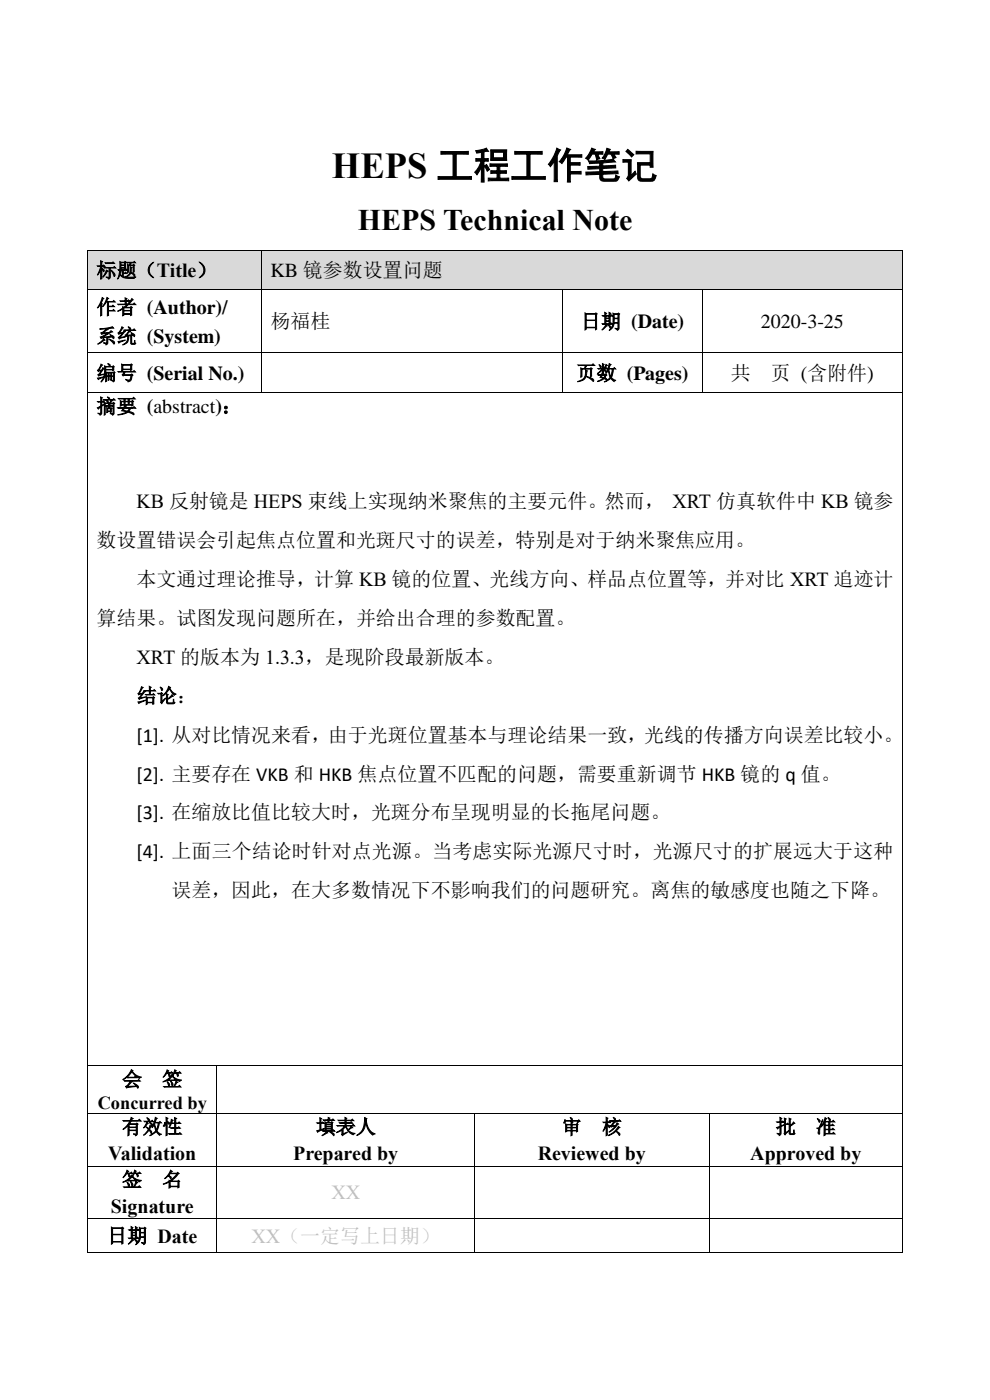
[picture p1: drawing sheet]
<svg xmlns="http://www.w3.org/2000/svg" width="210mm" height="297mm" viewBox="0 0 210 297" stroke-linecap="round" stroke-linejoin="round" font-family="sans-serif">
<defs><g id="words">
<text font-size="7.7" x="70.4" y="37.8">HEPS 工程工作笔记</text>
<text font-size="6.3" x="75.9" y="48.8">HEPS Technical Note</text>
<g font-size="4.2">
<text x="20.5" y="58.8">标题（Title）</text>
<text x="57.4" y="58.8">KB 镜参数设置问题</text>
<text x="20.5" y="66.6">作者 (Author)/</text>
<text x="57.4" y="69.7">杨福桂</text>
<text x="123.2" y="69.7">日期 (Date)</text>
<text x="161.4" y="69.7">2020-3-25</text>
<text x="20.5" y="72.8">系统 (System)</text>
<text x="20.5" y="80.6">编号 (Serial No.)</text>
<text x="122.3" y="80.6">页数 (Pages)</text>
<text x="155.1" y="80.6">共</text>
<text x="163.5" y="80.6">页 (含附件)</text>
<text x="20.5" y="87.7">摘要 (abstract)：</text>
<text x="29" y="107.8">KB 反射镜是 HEPS 束线上实现纳米聚焦的主要元件。然而， XRT 仿真软件中 KB 镜参</text>
<text x="20.5" y="116.1">数设置错误会引起焦点位置和光斑尺寸的误差，特别是对于纳米聚焦应用。</text>
<text x="29" y="124.3">本文通过理论推导，计算 KB 镜的位置、光线方向、样品点位置等，并对比 XRT 追迹计</text>
<text x="20.5" y="132.6">算结果。试图发现问题所在，并给出合理的参数配置。</text>
<text x="29" y="140.8">XRT 的版本为 1.3.3，是现阶段最新版本。</text>
<text x="29" y="149.1">结论：</text>
<text x="29" y="157.3">[1]. 从对比情况来看，由于光斑位置基本与理论结果一致，光线的传播方向误差比较小。</text>
<text x="29" y="165.6">[2]. 主要存在 VKB 和 HKB 焦点位置不匹配的问题，需要重新调节 HKB 镜的 q 值。</text>
<text x="29" y="173.8">[3]. 在缩放比值比较大时，光斑分布呈现明显的长拖尾问题。</text>
<text x="29" y="182.1">[4]. 上面三个结论时针对点光源。当考虑实际光源尺寸时，光源尺寸的扩展远大于这种</text>
<text x="36.4" y="190.4">误差，因此，在大多数情况下不影响我们的问题研究。离焦的敏感度也随之下降。</text>
<text x="25.9" y="230.4">会</text>
<text x="34.4" y="230.4">签</text>
<text x="25.9" y="240.5">有效性</text>
<text x="67" y="240.5">填表人</text>
<text x="119.2" y="240.5">审</text>
<text x="127.7" y="240.5">核</text>
<text x="164.6" y="240.5">批</text>
<text x="173.1" y="240.5">准</text>
<text x="23" y="246.1">Validation</text>
<text x="25.9" y="251.7">签</text>
<text x="34.4" y="251.7">名</text>
<text x="62.2" y="246.1">Prepared by</text>
<text x="114.1" y="246.1">Reviewed by</text>
<text x="159.2" y="246.1">Approved by</text>
<text x="23.5" y="257.3">Signature</text>
<text x="22.7" y="263.6">日期 Date</text>
</g>
<g font-size="4.2" fill="#bfbfbf">
<text x="70.3" y="254.5">XX</text>
<text x="53.3" y="263.6">XX（一定写上日期）</text>
</g>
<text font-size="3.9" x="20.7" y="235.3">Concurred by</text>
</g></defs>
<g fill="#d9d9d9">
<path d="M18.7 53.1h36.6v8.3h-36.6z" fill-rule="evenodd"/>
<path d="M20.5 53.1h33.1v8.3h-33.1z" fill-rule="evenodd"/>
<path d="M55.5 53.1h135.9v8.3h-135.9z" fill-rule="evenodd"/>
<path d="M57.4 53.1h132.2v8.3h-132.2z" fill-rule="evenodd"/>
</g>
<g fill="#000">
<path d="M18.5 53h.2v.1h-.2z" fill-rule="evenodd"/>
<path d="M18.5 53h.2v.1h-.2z" fill-rule="evenodd"/>
<path d="M55.4 53h.1v.1h-.1z" fill-rule="evenodd"/>
<path d="M191.4 53h.2v.1h-.2z" fill-rule="evenodd"/>
<path d="M191.4 53h.2v.1h-.2z" fill-rule="evenodd"/>
<path d="M18.5 61.4h.2v.2h-.2z" fill-rule="evenodd"/>
<path d="M18.5 74.8h.2v.1h-.2z" fill-rule="evenodd"/>
<path d="M55.4 61.4h.1v.2h-.1z" fill-rule="evenodd"/>
<path d="M55.4 74.8h.1v.1h-.1z" fill-rule="evenodd"/>
<path d="M119.3 61.4h.1v.2h-.1z" fill-rule="evenodd"/>
<path d="M119.3 74.8h.1v.1h-.1z" fill-rule="evenodd"/>
<path d="M148.9 61.4h.2v.2h-.2z" fill-rule="evenodd"/>
<path d="M148.9 74.8h.2v.1h-.2z" fill-rule="evenodd"/>
<path d="M191.4 61.4h.2v.2h-.2z" fill-rule="evenodd"/>
<path d="M191.4 74.8h.2v.1h-.2z" fill-rule="evenodd"/>
<path d="M18.5 83.3h.2v.1h-.2z" fill-rule="evenodd"/>
<path d="M55.4 83.3h.1v.1h-.1z" fill-rule="evenodd"/>
<path d="M119.3 83.3h.1v.1h-.1z" fill-rule="evenodd"/>
<path d="M148.9 83.3h.2v.1h-.2z" fill-rule="evenodd"/>
<path d="M191.4 83.3h.2v.1h-.2z" fill-rule="evenodd"/>
<path d="M18.5 226h.2v.2h-.2z" fill-rule="evenodd"/>
<path d="M45.9 226h.2v.2h-.2z" fill-rule="evenodd"/>
<path d="M191.4 226h.2v.2h-.2z" fill-rule="evenodd"/>
</g>
<g fill="none" stroke="#000" stroke-width=".21">
<path d="M18.6 53.1v8.3M18.7 53.1h36.7M55.5 53.1v8.3M55.5 53.1h135.9M191.5 53.1v8.3M18.6 61.6v13.2M18.6 74.9v8.4M18.7 61.5h36.7M18.7 74.9h36.7M55.5 61.6v13.2M55.5 74.9v8.4M55.5 61.5h63.8"/>
<path d="M55.5 74.9h63.8M119.4 61.6v13.2M119.4 74.9v8.4M119.4 61.5h29.5M119.4 74.9h29.5M149 61.6v13.2M149 74.9v8.4M149.1 61.5h42.3M149.1 74.9h42.3M191.5 61.6v13.2M191.5 74.9v8.4M18.6 83.4v142.6"/>
<path d="M18.7 83.4h36.7M55.5 83.4h63.8M119.4 83.4h29.5M149.1 83.4h42.3M191.5 83.4v142.6M18.6 226.2v9.9M18.7 226.1h27.2M46 226.2v9.9M46.1 226.1h145.3M191.5 226.2v9.9"/>
</g>
<g fill="#fff">
<path d="M18.7 236.3h27.2v11h-27.2z" fill-rule="evenodd"/>
<path d="M20.5 236.3h23.6v5.5h-23.6z" fill-rule="evenodd"/>
<path d="M20.5 241.8h23.6v5.5h-23.6z" fill-rule="evenodd"/>
<path d="M46.1 236.3h54.5v11h-54.5z" fill-rule="evenodd"/>
<path d="M47.9 236.3h50.8v5.5h-50.8z" fill-rule="evenodd"/>
<path d="M47.9 241.8h50.8v5.5h-50.8z" fill-rule="evenodd"/>
<path d="M100.8 236.3h49.6v11h-49.6z" fill-rule="evenodd"/>
<path d="M102.5 236.3h46.1v5.5h-46.1z" fill-rule="evenodd"/>
<path d="M102.5 241.8h46.1v5.5h-46.1z" fill-rule="evenodd"/>
<path d="M150.6 236.3h40.8v11h-40.8z" fill-rule="evenodd"/>
<path d="M152.4 236.3h37.2v5.5h-37.2z" fill-rule="evenodd"/>
<path d="M152.4 241.8h37.2v5.5h-37.2z" fill-rule="evenodd"/>
</g>
<g fill="#000">
<path d="M18.5 236.1h.2v.2h-.2z" fill-rule="evenodd"/>
<path d="M45.9 236.1h.2v.2h-.2z" fill-rule="evenodd"/>
<path d="M100.6 236.1h.2v.2h-.2z" fill-rule="evenodd"/>
<path d="M150.4 236.1h.2v.2h-.2z" fill-rule="evenodd"/>
<path d="M191.4 236.1h.2v.2h-.2z" fill-rule="evenodd"/>
</g>
<path d="M18.6 236.3v11M18.7 236.2h27.2M46 236.3v11M46.1 236.2h54.5M100.7 236.3v11M100.8 236.2h49.6M150.5 236.3v11M150.6 236.2h40.8M191.5 236.3v11" fill="none" stroke="#000" stroke-width=".21"/>
<g fill="#fff">
<path d="M18.7 247.5h27.2v11h-27.2z" fill-rule="evenodd"/>
<path d="M20.5 247.5h23.6v5.5h-23.6z" fill-rule="evenodd"/>
<path d="M20.5 253h23.6v5.5h-23.6z" fill-rule="evenodd"/>
<path d="M46.1 247.5h54.5v11h-54.5z" fill-rule="evenodd"/>
<path d="M47.9 250.2h50.8v5.5h-50.8z" fill-rule="evenodd"/>
<path d="M100.8 247.5h49.6v11h-49.6z" fill-rule="evenodd"/>
<path d="M102.5 250.2h46.1v5.5h-46.1z" fill-rule="evenodd"/>
<path d="M150.6 247.5h40.8v11h-40.8z" fill-rule="evenodd"/>
<path d="M152.4 250.2h37.2v5.5h-37.2z" fill-rule="evenodd"/>
</g>
<g fill="#000">
<path d="M18.5 247.3h.2v.2h-.2z" fill-rule="evenodd"/>
<path d="M45.9 247.3h.2v.2h-.2z" fill-rule="evenodd"/>
<path d="M100.6 247.3h.2v.2h-.2z" fill-rule="evenodd"/>
<path d="M150.4 247.3h.2v.2h-.2z" fill-rule="evenodd"/>
<path d="M191.4 247.3h.2v.2h-.2z" fill-rule="evenodd"/>
</g>
<path d="M18.6 247.5v11M18.7 247.4h27.2M46 247.5v11M46.1 247.4h54.5M100.7 247.5v11M100.8 247.4h49.6M150.5 247.5v11M150.6 247.4h40.8M191.5 247.5v11" fill="none" stroke="#000" stroke-width=".21"/>
<g fill="#fff">
<path d="M18.7 258.6h27.2v7.1h-27.2z" fill-rule="evenodd"/>
<path d="M20.5 259.4h23.6v5.5h-23.6z" fill-rule="evenodd"/>
<path d="M46.1 258.6h54.5v7.1h-54.5z" fill-rule="evenodd"/>
<path d="M47.9 259.4h50.8v5.5h-50.8z" fill-rule="evenodd"/>
<path d="M100.8 258.6h49.6v7.1h-49.6z" fill-rule="evenodd"/>
<path d="M102.5 259.4h46.1v5.5h-46.1z" fill-rule="evenodd"/>
<path d="M150.6 258.6h40.8v7.1h-40.8z" fill-rule="evenodd"/>
<path d="M152.4 259.4h37.2v5.5h-37.2z" fill-rule="evenodd"/>
</g>
<g fill="#000">
<path d="M18.5 258.5h.2v.1h-.2z" fill-rule="evenodd"/>
<path d="M45.9 258.5h.2v.1h-.2z" fill-rule="evenodd"/>
<path d="M100.6 258.5h.2v.1h-.2z" fill-rule="evenodd"/>
<path d="M150.4 258.5h.2v.1h-.2z" fill-rule="evenodd"/>
<path d="M191.4 258.5h.2v.1h-.2z" fill-rule="evenodd"/>
<path d="M18.5 265.7h.2v.1h-.2z" fill-rule="evenodd"/>
<path d="M18.5 265.7h.2v.1h-.2z" fill-rule="evenodd"/>
<path d="M45.9 265.7h.2v.1h-.2z" fill-rule="evenodd"/>
<path d="M100.6 265.7h.2v.1h-.2z" fill-rule="evenodd"/>
<path d="M150.4 265.7h.2v.1h-.2z" fill-rule="evenodd"/>
<path d="M191.4 265.7h.2v.1h-.2z" fill-rule="evenodd"/>
<path d="M191.4 265.7h.2v.1h-.2z" fill-rule="evenodd"/>
</g>
<g fill="none" stroke="#000" stroke-width=".21">
<path d="M18.6 258.6v7.1M18.7 258.6h27.2M46 258.6v7.1M46.1 258.6h54.5M100.7 258.6v7.1M100.8 258.6h49.6M150.5 258.6v7.1M150.6 258.6h40.8M191.5 258.6v7.1M18.7 265.8h27.2M46.1 265.8h54.5M100.8 265.8h49.6"/>
<path d="M150.6 265.8h40.8"/>
</g>
<use href="#words"/>
</svg>
